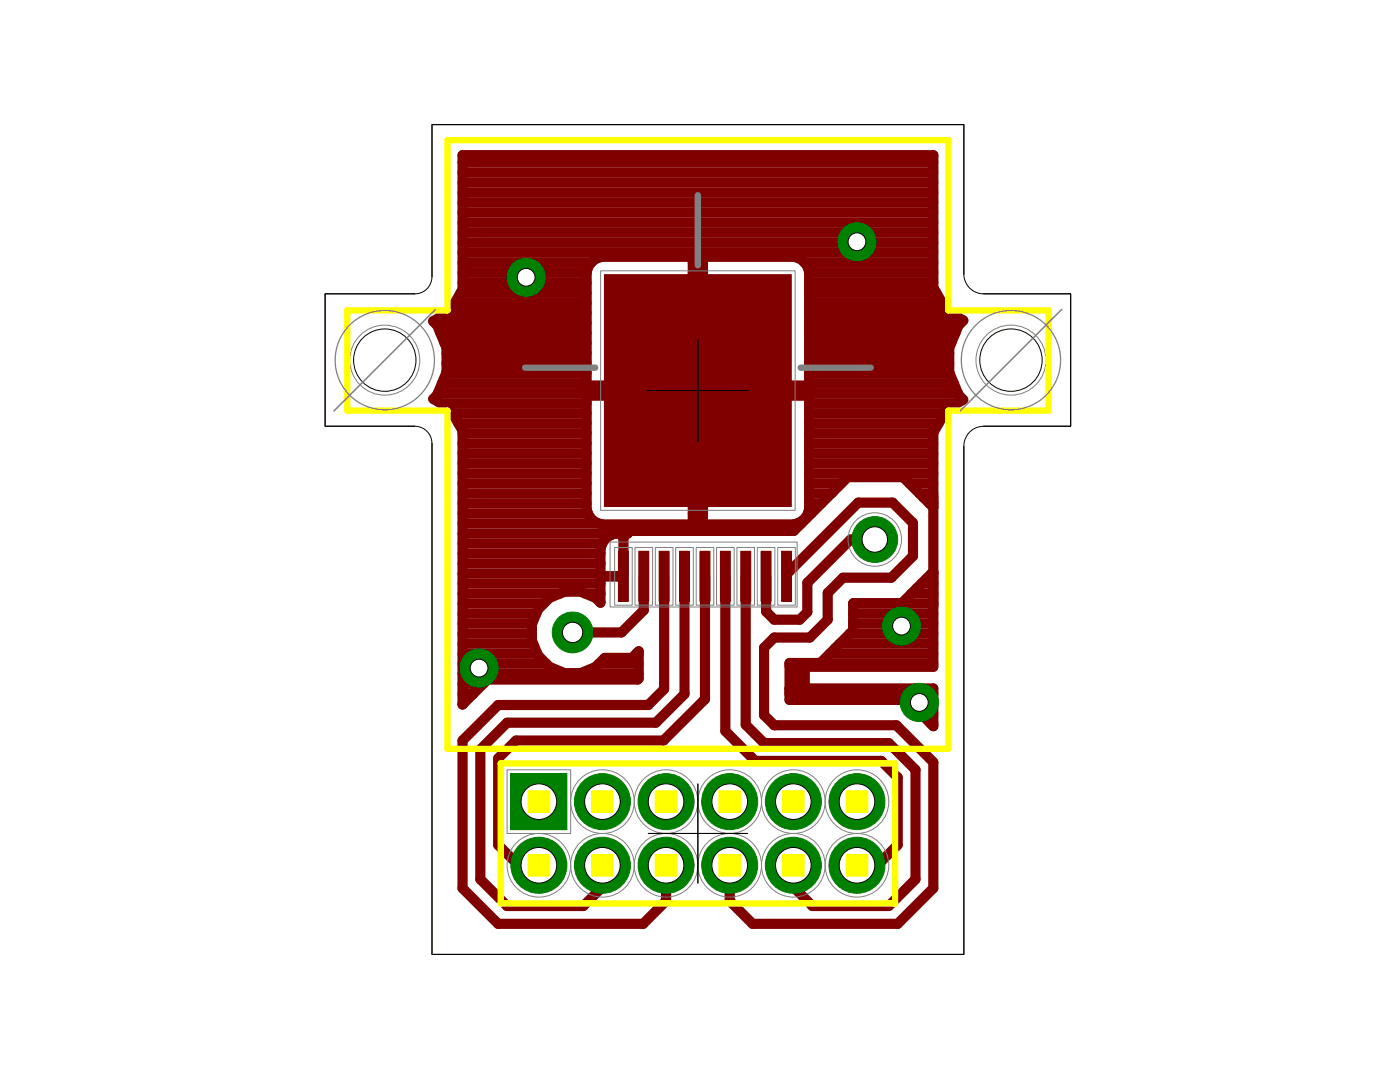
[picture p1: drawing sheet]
<svg xmlns="http://www.w3.org/2000/svg" width="279mm" height="216mm" viewBox="0 0 279 216" stroke-linecap="round" stroke-linejoin="round" font-family="sans-serif">
<path d="M120.6 54.8h37.3v46.3h-37.3z" fill-rule="evenodd" fill="#800000"/>
<path d="M120.6 54.8h37.3v46.3h-37.3z" fill="none" stroke="#800000" stroke-width=".2"/>
<path d="M123.4 110h2v10h-2z" fill-rule="evenodd" fill="#800000"/>
<path d="M123.4 110h2v10h-2z" fill="none" stroke="#800000" stroke-width=".2"/>
<path d="M127.5 110h2v10h-2z" fill-rule="evenodd" fill="#800000"/>
<path d="M127.5 110h2v10h-2z" fill="none" stroke="#800000" stroke-width=".2"/>
<path d="M131.6 110h1.9v10h-1.9z" fill-rule="evenodd" fill="#800000"/>
<path d="M131.6 110h1.9v10h-1.9z" fill="none" stroke="#800000" stroke-width=".2"/>
<path d="M135.6 110h2v10h-2z" fill-rule="evenodd" fill="#800000"/>
<path d="M135.6 110h2v10h-2z" fill="none" stroke="#800000" stroke-width=".2"/>
<path d="M139.7 110h2v10h-2z" fill-rule="evenodd" fill="#800000"/>
<path d="M139.7 110h2v10h-2z" fill="none" stroke="#800000" stroke-width=".2"/>
<path d="M143.8 110h2v10h-2z" fill-rule="evenodd" fill="#800000"/>
<path d="M143.8 110h2v10h-2z" fill="none" stroke="#800000" stroke-width=".2"/>
<path d="M147.8 110h2v10h-2z" fill-rule="evenodd" fill="#800000"/>
<path d="M147.8 110h2v10h-2z" fill="none" stroke="#800000" stroke-width=".2"/>
<path d="M151.9 110h2v10h-2z" fill-rule="evenodd" fill="#800000"/>
<path d="M151.9 110h2v10h-2z" fill="none" stroke="#800000" stroke-width=".2"/>
<path d="M156 110h2v10h-2z" fill-rule="evenodd" fill="#800000"/>
<path d="M124.4 106.8v8.2M156 110h2v10h-2zM186.3 137.4v7.5" fill="none" stroke="#800000" stroke-width=".2"/>
<path d="M124.4 106.8v8.2M186.3 137.4v7.5" fill="none" stroke="#800000" stroke-width="2"/>
<path d="M181 139.7l5.3 5.2z" fill="#800000"/>
<path d="M157.6 133.1h28.7M186.3 137.4h-28.7v2.3h23.4l5.3 5.2" fill="none" stroke="#800000" stroke-width="2"/>
<path d="M157.6 133.1h28.7M186.3 137.4h-28.7v2.3h23.4" fill="none" stroke="#800000" stroke-width=".2"/>
<path d="M157.6 132.3v.8z" fill="#800000"/>
<path d="M163.7 132.3h-6.1v.8" fill="none" stroke="#800000" stroke-width="2"/>
<path d="M157.6 132.3h6.1" fill="none" stroke="#800000" stroke-width=".2"/>
<path d="M163.7 132.3l3-3z" fill="#800000"/>
<path d="M166.7 129.3l-3 3" fill="none" stroke="#800000" stroke-width="2"/>
<path d="M166.7 129.3l3.6-3.5z" fill="#800000"/>
<path d="M170.3 120.4v5.4l-3.6 3.5" fill="none" stroke="#800000" stroke-width="2"/>
<path d="M170.3 120.4v5.4" fill="none" stroke="#800000" stroke-width=".2"/>
<path d="M180 120.4h-9.7" fill="none" stroke="#800000" stroke-width="2"/>
<path d="M170.3 120.4h9.7" fill="none" stroke="#800000" stroke-width=".2"/>
<path d="M180 120.4l3-3z" fill="#800000"/>
<path d="M183 117.4l-3 3" fill="none" stroke="#800000" stroke-width="2"/>
<path d="M183 117.4l3.3-3.3z" fill="#800000"/>
<path d="M183 117.4l3.3-3.3v19" fill="none" stroke="#800000" stroke-width="2"/>
<path d="M186.3 114.1v19" fill="none" stroke="#800000" stroke-width=".2"/>
<path d="M189 81.7h.1" fill="none" stroke="#800000" stroke-width="2"/>
<path d="M189 81.7l-2.7 4.6z" fill="#800000"/>
<path d="M189 81.7l-2.7 4.6v14.9" fill="none" stroke="#800000" stroke-width="2"/>
<path d="M186.3 86.3v14.9" fill="none" stroke="#800000" stroke-width=".2"/>
<path d="M184.3 99.3l2 1.9z" fill="#800000"/>
<path d="M184.3 99.3l2 1.9" fill="none" stroke="#800000" stroke-width="2"/>
<path d="M180.2 95.2l4.1 4.1z" fill="#800000"/>
<path d="M169.2 95.2h11l4.1 4.1" fill="none" stroke="#800000" stroke-width="2"/>
<path d="M169.2 95.2h11" fill="none" stroke="#800000" stroke-width=".2"/>
<path d="M169.2 95.2l-3 3z" fill="#800000"/>
<path d="M169.2 95.2l-3 3" fill="none" stroke="#800000" stroke-width="2"/>
<path d="M158.4 105.9l7.8-7.7z" fill="#800000"/>
<path d="M166.2 98.2l-7.8 7.7h-32.6" fill="none" stroke="#800000" stroke-width="2"/>
<path d="M125.8 105.9h32.6" fill="none" stroke="#800000" stroke-width=".2"/>
<path d="M125.3 106.4l.5-.5z" fill="#800000"/>
<path d="M125.8 105.9l-.5 .5" fill="none" stroke="#800000" stroke-width="2"/>
<path d="M124.4 106.4h.9z" fill="#800000"/>
<path d="M124.4 106.4h.9" fill="none" stroke="#800000" stroke-width="2"/>
<path d="M124.4 106.4v.9z" fill="#800000"/>
<path d="M124.4 106.4v.9" fill="none" stroke="#800000" stroke-width="2"/>
<path d="M124.4 107.3v.1" fill="none" stroke="#800000" stroke-width="2"/>
<path d="M124.4 106.4v.9z" fill="#800000"/>
<path d="M124.4 106.4v.9" fill="none" stroke="#800000" stroke-width="2"/>
<path d="M122.9 106.4h1.5z" fill="#800000"/>
<path d="M122.9 106.4h1.5" fill="none" stroke="#800000" stroke-width="2"/>
<path d="M122 106.7l.9-.3z" fill="#800000"/>
<path d="M122.9 106.4l-.9 .3" fill="none" stroke="#800000" stroke-width="2"/>
<path d="M121.2 107.2l.8-.5z" fill="#800000"/>
<path d="M122 106.7l-.8 .5" fill="none" stroke="#800000" stroke-width="2"/>
<path d="M121.2 107.2l-.6 .6z" fill="#800000"/>
<path d="M121.2 107.2l-.6 .6" fill="none" stroke="#800000" stroke-width="2"/>
<path d="M120.6 107.8l-.5 .8z" fill="#800000"/>
<path d="M120.6 107.8l-.5 .8" fill="none" stroke="#800000" stroke-width="2"/>
<path d="M120.1 108.6l-.3 .9z" fill="#800000"/>
<path d="M120.1 108.6l-.3 .9v5.5h3.6" fill="none" stroke="#800000" stroke-width="2"/>
<path d="M119.8 109.5v5.5h3.6" fill="none" stroke="#800000" stroke-width=".2"/>
<path d="M123.4 115h.1M123.4 115h-3.6v5.3" fill="none" stroke="#800000" stroke-width="2"/>
<path d="M123.4 115h-3.6v5.3" fill="none" stroke="#800000" stroke-width=".2"/>
<path d="M118.9 119.3l.9 1z" fill="#800000"/>
<path d="M118.9 119.3l.9 1" fill="none" stroke="#800000" stroke-width="2"/>
<path d="M115.9 118.1l3 1.2z" fill="#800000"/>
<path d="M112.7 118.1h3.2l3 1.2" fill="none" stroke="#800000" stroke-width="2"/>
<path d="M112.7 118.1h3.2" fill="none" stroke="#800000" stroke-width=".2"/>
<path d="M109.7 119.3l3-1.2z" fill="#800000"/>
<path d="M112.7 118.1l-3 1.2" fill="none" stroke="#800000" stroke-width="2"/>
<path d="M107.4 121.6l2.3-2.3z" fill="#800000"/>
<path d="M109.7 119.3l-2.3 2.3" fill="none" stroke="#800000" stroke-width="2"/>
<path d="M107.4 121.6l-1.2 3z" fill="#800000"/>
<path d="M107.4 121.6l-1.2 3v3.2" fill="none" stroke="#800000" stroke-width="2"/>
<path d="M106.2 124.6v3.2" fill="none" stroke="#800000" stroke-width=".2"/>
<path d="M106.2 127.8l1.2 3z" fill="#800000"/>
<path d="M106.2 127.8l1.2 3" fill="none" stroke="#800000" stroke-width="2"/>
<path d="M107.4 130.8l2.3 2.3z" fill="#800000"/>
<path d="M107.4 130.8l2.3 2.3" fill="none" stroke="#800000" stroke-width="2"/>
<path d="M109.7 133.1l3 1.2z" fill="#800000"/>
<path d="M109.7 133.1l3 1.2h3.2" fill="none" stroke="#800000" stroke-width="2"/>
<path d="M112.7 134.3h3.2" fill="none" stroke="#800000" stroke-width=".2"/>
<path d="M115.9 134.3l3-1.2z" fill="#800000"/>
<path d="M118.9 133.1l-3 1.2" fill="none" stroke="#800000" stroke-width="2"/>
<path d="M118.9 133.1l1.8-1.8z" fill="#800000"/>
<path d="M126.2 131.3h-5.5l-1.8 1.8" fill="none" stroke="#800000" stroke-width="2"/>
<path d="M120.7 131.3h5.5" fill="none" stroke="#800000" stroke-width=".2"/>
<path d="M127.5 129.9l-1.3 1.4z" fill="#800000"/>
<path d="M126.2 131.3l1.3-1.4v5.5" fill="none" stroke="#800000" stroke-width="2"/>
<path d="M127.5 129.9v5.5" fill="none" stroke="#800000" stroke-width=".2"/>
<path d="M127.5 135.4l-.2 .2z" fill="#800000"/>
<path d="M127.5 135.4l-.2 .2h-30" fill="none" stroke="#800000" stroke-width="2"/>
<path d="M97.3 135.6h30" fill="none" stroke="#800000" stroke-width=".2"/>
<path d="M97.3 135.6l-3 3z" fill="#800000"/>
<path d="M97.3 135.6l-3 3" fill="none" stroke="#800000" stroke-width="2"/>
<path d="M94.3 138.6l-2 2z" fill="#800000"/>
<path d="M92.3 85.9v54.7l2-2" fill="none" stroke="#800000" stroke-width="2"/>
<path d="M92.3 85.9v54.7" fill="none" stroke="#800000" stroke-width=".2"/>
<path d="M89.7 81.5l2.6 4.4z" fill="#800000"/>
<path d="M89.7 81.5l2.6 4.4" fill="none" stroke="#800000" stroke-width="2"/>
<path d="M89.7 81.5h.1" fill="none" stroke="#800000" stroke-width="2"/>
<path d="M89.7 81.5h.1" fill="none" stroke="#800000" stroke-width="2"/>
<path d="M86.5 79.6l3.2 1.9z" fill="#800000"/>
<path d="M86.5 79.6l3.2 1.9" fill="none" stroke="#800000" stroke-width="2"/>
<path d="M87.2 78.8l-.7 .8z" fill="#800000"/>
<path d="M87.2 78.8l-.7 .8" fill="none" stroke="#800000" stroke-width="2"/>
<path d="M89.1 74.3l-1.9 4.5z" fill="#800000"/>
<path d="M89.1 69.4v4.9l-1.9 4.5" fill="none" stroke="#800000" stroke-width="2"/>
<path d="M89.1 69.4v4.9" fill="none" stroke="#800000" stroke-width=".2"/>
<path d="M87.2 64.9l1.9 4.5z" fill="#800000"/>
<path d="M87.2 64.9l1.9 4.5" fill="none" stroke="#800000" stroke-width="2"/>
<path d="M86.4 64.1l.8 .8z" fill="#800000"/>
<path d="M86.4 64.1l.8 .8" fill="none" stroke="#800000" stroke-width="2"/>
<path d="M86.4 64.1l3.3-1.9z" fill="#800000"/>
<path d="M89.7 62.2l-3.3 1.9" fill="none" stroke="#800000" stroke-width="2"/>
<path d="M89.7 62.2h.1" fill="none" stroke="#800000" stroke-width="2"/>
<path d="M89.7 62.2h.1" fill="none" stroke="#800000" stroke-width="2"/>
<path d="M92.3 57.8l-2.6 4.4z" fill="#800000"/>
<path d="M186.3 57.4v-26.4h-94v26.8l-2.6 4.4" fill="none" stroke="#800000" stroke-width="2"/>
<path d="M186.3 57.4v-26.4h-94v26.8" fill="none" stroke="#800000" stroke-width=".2"/>
<path d="M186.3 57.4l2.7 4.6z" fill="#800000"/>
<path d="M186.3 57.4l2.7 4.6" fill="none" stroke="#800000" stroke-width="2"/>
<path d="M189 62v.1" fill="none" stroke="#800000" stroke-width="2"/>
<path d="M189 62h.1" fill="none" stroke="#800000" stroke-width="2"/>
<path d="M189 62l3.3 1.9z" fill="#800000"/>
<path d="M189 62l3.3 1.9" fill="none" stroke="#800000" stroke-width="2"/>
<path d="M192.3 63.9l-1 1z" fill="#800000"/>
<path d="M192.3 63.9l-1 1" fill="none" stroke="#800000" stroke-width="2"/>
<path d="M191.3 64.9l-1.9 4.5z" fill="#800000"/>
<path d="M191.3 64.9l-1.9 4.5v4.9" fill="none" stroke="#800000" stroke-width="2"/>
<path d="M189.4 69.4v4.9" fill="none" stroke="#800000" stroke-width=".2"/>
<path d="M189.4 74.3l1.9 4.5z" fill="#800000"/>
<path d="M189.4 74.3l1.9 4.5" fill="none" stroke="#800000" stroke-width="2"/>
<path d="M191.3 78.8l.9 1z" fill="#800000"/>
<path d="M191.3 78.8l.9 1" fill="none" stroke="#800000" stroke-width="2"/>
<path d="M189 81.7l3.2-1.9z" fill="#800000"/>
<path d="M117.1 76.9h21.2v2.1h-21.2v22.6M192.2 79.8l-3.2 1.9" fill="none" stroke="#800000" stroke-width="2"/>
<path d="M117.1 76.9h21.2v2.1h-21.2v22.6" fill="none" stroke="#800000" stroke-width=".2"/>
<path d="M117.1 101.6l.2 .8z" fill="#800000"/>
<path d="M117.1 101.6l.2 .8" fill="none" stroke="#800000" stroke-width="2"/>
<path d="M117.3 102.4l.5 .9z" fill="#800000"/>
<path d="M117.3 102.4l.5 .9" fill="none" stroke="#800000" stroke-width="2"/>
<path d="M117.8 103.3l.6 .6z" fill="#800000"/>
<path d="M117.8 103.3l.6 .6" fill="none" stroke="#800000" stroke-width="2"/>
<path d="M118.4 103.9l.9 .5z" fill="#800000"/>
<path d="M118.4 103.9l.9 .5" fill="none" stroke="#800000" stroke-width="2"/>
<path d="M119.3 104.4l.9 .2z" fill="#800000"/>
<path d="M119.3 104.4l.9 .2h18.1v-25.6h2v25.6h18.1" fill="none" stroke="#800000" stroke-width="2"/>
<path d="M120.2 104.6h18.1v-25.6h2v25.6h18.1" fill="none" stroke="#800000" stroke-width=".2"/>
<path d="M158.4 104.6l.9-.2z" fill="#800000"/>
<path d="M159.3 104.4l-.9 .2" fill="none" stroke="#800000" stroke-width="2"/>
<path d="M159.3 104.4l.8-.5z" fill="#800000"/>
<path d="M160.1 103.9l-.8 .5" fill="none" stroke="#800000" stroke-width="2"/>
<path d="M160.1 103.9l.7-.6z" fill="#800000"/>
<path d="M160.8 103.3l-.7 .6" fill="none" stroke="#800000" stroke-width="2"/>
<path d="M161.2 102.4l-.4 .9z" fill="#800000"/>
<path d="M161.2 102.4l-.4 .9" fill="none" stroke="#800000" stroke-width="2"/>
<path d="M161.5 101.6l-.3 .8z" fill="#800000"/>
<path d="M161.5 54.3v22.6h-21.2v2.1h21.2v22.6l-.3 .8" fill="none" stroke="#800000" stroke-width="2"/>
<path d="M161.5 54.3v22.6h-21.2v2.1h21.2v22.6" fill="none" stroke="#800000" stroke-width=".2"/>
<path d="M161.2 53.4l.3 .9z" fill="#800000"/>
<path d="M161.2 53.4l.3 .9" fill="none" stroke="#800000" stroke-width="2"/>
<path d="M160.8 52.6l.4 .8z" fill="#800000"/>
<path d="M160.8 52.6l.4 .8" fill="none" stroke="#800000" stroke-width="2"/>
<path d="M160.1 51.9l.7 .7z" fill="#800000"/>
<path d="M160.1 51.9l.7 .7" fill="none" stroke="#800000" stroke-width="2"/>
<path d="M159.3 51.5l.8 .4z" fill="#800000"/>
<path d="M159.3 51.5l.8 .4" fill="none" stroke="#800000" stroke-width="2"/>
<path d="M158.4 51.2l.9 .3z" fill="#800000"/>
<path d="M120.2 51.2h18.1v25.7h2v-25.7h18.1l.9 .3" fill="none" stroke="#800000" stroke-width="2"/>
<path d="M120.2 51.2h18.1v25.7h2v-25.7h18.1" fill="none" stroke="#800000" stroke-width=".2"/>
<path d="M119.3 51.5l.9-.3z" fill="#800000"/>
<path d="M120.2 51.2l-.9 .3" fill="none" stroke="#800000" stroke-width="2"/>
<path d="M118.4 51.9l.9-.4z" fill="#800000"/>
<path d="M119.3 51.5l-.9 .4" fill="none" stroke="#800000" stroke-width="2"/>
<path d="M118.4 51.9l-.6 .7z" fill="#800000"/>
<path d="M118.4 51.9l-.6 .7" fill="none" stroke="#800000" stroke-width="2"/>
<path d="M117.8 52.6l-.5 .8z" fill="#800000"/>
<path d="M117.8 52.6l-.5 .8" fill="none" stroke="#800000" stroke-width="2"/>
<path d="M117.3 53.4l-.2 .9z" fill="#800000"/>
<path d="M117.3 53.4l-.2 .9v22.6" fill="none" stroke="#800000" stroke-width="2"/>
<path d="M117.1 54.3v22.6" fill="none" stroke="#800000" stroke-width=".2"/>
<path d="M185.8 144.4h.5z" fill="#800000"/>
<path d="M183.8 142.4h2.5M185.8 144.4h.5" fill="none" stroke="#800000" stroke-width="2"/>
<path d="M183.8 142.4h2.5" fill="none" stroke="#800000" stroke-width=".2"/>
<path d="M92.3 140.4h.2z" fill="#800000"/>
<path d="M92.3 138.5h2.1M92.3 136.4h4.2M92.3 134.5h35.2M92.3 132.4h16.7M92.3 130.5h15M119.5 132.4h8M157.6 138.5h28.7M157.6 132.4h28.7M92.3 140.4h.2M181.8 140.4h4.5" fill="none" stroke="#800000" stroke-width="2"/>
<path d="M92.3 138.5h2.1M92.3 136.4h4.2M92.3 134.5h35.2M92.3 132.4h16.7M92.3 130.5h15M119.5 132.4h8M157.6 138.5h28.7M157.6 132.4h28.7M181.8 140.4h4.5" fill="none" stroke="#800000" stroke-width=".2"/>
<path d="M127 130.5h.5z" fill="#800000"/>
<g fill="none" stroke="#800000" stroke-width="2">
<path d="M92.3 118.4h19.4M92.3 116.4h27.5M92.3 114.4h27.5M116.8 118.4h3M181.9 118.4h4.4M183.9 116.4h2.4M92.3 128.4h14.1M92.3 126.4h13.9M92.3 124.4h13.9M92.3 122.4h14.7M92.3 120.4h16.2M127 130.5h.5"/>
<path d="M165.6 130.5h20.7M167.6 128.4h18.7M169.6 126.4h16.7M170.3 124.4h16M170.3 122.4h16M170.3 120.4h16"/>
</g>
<g fill="none" stroke="#800000" stroke-width=".2">
<path d="M92.3 118.4h19.4M92.3 116.4h27.5M92.3 114.4h27.5M116.8 118.4h3M181.9 118.4h4.4M183.9 116.4h2.4M92.3 128.4h14.1M92.3 126.4h13.9M92.3 124.4h13.9M92.3 122.4h14.7M92.3 120.4h16.2M165.6 130.5h20.7"/>
<path d="M167.6 128.4h18.7M169.6 126.4h16.7M170.3 124.4h16M170.3 122.4h16M170.3 120.4h16"/>
</g>
<path d="M185.9 114.4h.4z" fill="#800000"/>
<path d="M92.3 112.4h27.5M92.3 110.4h27.5M92.3 108.4h27.9M92.3 106.4h33M92.3 104.4h27.1M138.3 104.4h2M185.9 114.4h.4" fill="none" stroke="#800000" stroke-width="2"/>
<path d="M92.3 112.4h27.5M92.3 110.4h27.5M92.3 108.4h27.9M92.3 106.4h33M92.3 104.4h27.1M138.3 104.4h2" fill="none" stroke="#800000" stroke-width=".2"/>
<path d="M159.1 104.4h.8z" fill="#800000"/>
<path d="M92.3 102.4h25M138.3 102.4h2M159.1 104.4h.8" fill="none" stroke="#800000" stroke-width="2"/>
<path d="M92.3 102.4h25M138.3 102.4h2" fill="none" stroke="#800000" stroke-width=".2"/>
<path d="M161.2 102.4h.7z" fill="#800000"/>
<path d="M92.3 100.4h24.8M138.3 100.4h2M161.2 102.4h.7M161.5 100.4h2.4" fill="none" stroke="#800000" stroke-width="2"/>
<path d="M92.3 100.4h24.8M138.3 100.4h2M161.5 100.4h2.4" fill="none" stroke="#800000" stroke-width=".2"/>
<path d="M185.5 100.4h.8z" fill="#800000"/>
<g fill="none" stroke="#800000" stroke-width="2">
<path d="M92.3 38.5h94M92.3 36.4h94M92.3 34.5h94M92.3 32.4h94M91.9 58.4h25.2M92.3 56.5h24.8M92.3 54.4h24.8M92.3 52.5h25.7M92.3 50.4h94M92.3 48.5h94M92.3 46.4h94M92.3 44.5h94"/>
<path d="M92.3 42.4h94M92.3 40.4h94M138.3 58.4h2M138.3 56.5h2M138.3 54.4h2M138.3 52.5h2M160.6 52.5h25.7M161.5 58.4h25.4M161.5 56.5h24.8M161.5 54.4h24.8M86.8 64.5h30.3M87.4 78.4h50.9"/>
<path d="M87.9 66.4h29.2M88.2 76.5h28.9M88.7 68.5h28.4M89 74.4h28.1M89.1 72.5h28M89.1 70.4h28M89.3 62.4h27.8M90.8 60.5h26.3M138.3 76.5h2M138.3 74.4h2M138.3 72.5h2M138.3 70.4h2"/>
<path d="M138.3 68.5h2M138.3 66.4h2M138.3 64.5h2M138.3 62.4h2M138.3 60.5h2M140.3 78.4h50.9M161.5 76.5h28.8M161.5 74.4h28M161.5 72.5h27.9M161.5 70.4h27.9M161.5 68.5h28.3M161.5 66.4h29.2"/>
<path d="M161.5 64.5h30.2M161.5 62.4h28.2M161.5 60.5h26.5M87.9 80.5h29.2M90.3 82.4h26.8M91.5 84.5h25.6M92.3 98.4h24.8M92.3 96.4h24.8M92.3 94.4h24.8M92.3 92.4h24.8M92.3 90.4h24.8M92.3 88.5h24.8"/>
<path d="M92.3 86.4h24.8M138.3 98.4h2M138.3 96.4h2M138.3 94.4h2M138.3 92.4h2M138.3 90.4h2M138.3 88.5h2M138.3 86.4h2M138.3 84.5h2M138.3 82.4h2M138.3 80.5h2M161.5 98.4h4.4"/>
<path d="M161.5 96.4h6.4M161.5 94.4h24.8M161.5 92.4h24.8M161.5 90.4h24.8M161.5 88.5h24.8M161.5 86.4h24.8M161.5 84.5h25.8M161.5 82.4h27M161.5 80.5h29.6M181.5 96.4h4.8M183.5 98.4h2.8M186.3 99v22.1"/>
<path d="M128.5 115v6.8M185.5 100.4h.8"/>
</g>
<g fill="none" stroke="#800000" stroke-width=".2">
<path d="M92.3 38.5h94M92.3 36.4h94M92.3 34.5h94M92.3 32.4h94M91.9 58.4h25.2M92.3 56.5h24.8M92.3 54.4h24.8M92.3 52.5h25.7M92.3 50.4h94M92.3 48.5h94M92.3 46.4h94M92.3 44.5h94"/>
<path d="M92.3 42.4h94M92.3 40.4h94M138.3 58.4h2M138.3 56.5h2M138.3 54.4h2M138.3 52.5h2M160.6 52.5h25.7M161.5 58.4h25.4M161.5 56.5h24.8M161.5 54.4h24.8M86.8 64.5h30.3M87.4 78.4h50.9"/>
<path d="M87.9 66.4h29.2M88.2 76.5h28.9M88.7 68.5h28.4M89 74.4h28.1M89.1 72.5h28M89.1 70.4h28M89.3 62.4h27.8M90.8 60.5h26.3M138.3 76.5h2M138.3 74.4h2M138.3 72.5h2M138.3 70.4h2"/>
<path d="M138.3 68.5h2M138.3 66.4h2M138.3 64.5h2M138.3 62.4h2M138.3 60.5h2M140.3 78.4h50.9M161.5 76.5h28.8M161.5 74.4h28M161.5 72.5h27.9M161.5 70.4h27.9M161.5 68.5h28.3M161.5 66.4h29.2"/>
<path d="M161.5 64.5h30.2M161.5 62.4h28.2M161.5 60.5h26.5M87.9 80.5h29.2M90.3 82.4h26.8M91.5 84.5h25.6M92.3 98.4h24.8M92.3 96.4h24.8M92.3 94.4h24.8M92.3 92.4h24.8M92.3 90.4h24.8M92.3 88.5h24.8"/>
<path d="M92.3 86.4h24.8M138.3 98.4h2M138.3 96.4h2M138.3 94.4h2M138.3 92.4h2M138.3 90.4h2M138.3 88.5h2M138.3 86.4h2M138.3 84.5h2M138.3 82.4h2M138.3 80.5h2M161.5 98.4h4.4"/>
<path d="M161.5 96.4h6.4M161.5 94.4h24.8M161.5 92.4h24.8M161.5 90.4h24.8M161.5 88.5h24.8M161.5 86.4h24.8M161.5 84.5h25.8M161.5 82.4h27M161.5 80.5h29.6M181.5 96.4h4.8M183.5 98.4h2.8M186.3 99v22.1"/>
<path d="M128.5 115v6.8M159.1 133.8v4.3"/>
</g>
<path d="M159.1 133.8v4.3" fill="none" stroke="#800000" stroke-width="5.1"/>
<path d="M128.5 121.8l-4.5 4.4z" fill="#800000"/>
<path d="M128.5 121.8l-4.5 4.4h-9.7M132.9 172.7v7.1" fill="none" stroke="#800000" stroke-width="2"/>
<path d="M114.3 126.2h9.7M132.9 172.7v7.1" fill="none" stroke="#800000" stroke-width=".2"/>
<path d="M132.9 179.8l-4.5 4.5z" fill="#800000"/>
<path d="M132.9 179.8l-4.5 4.5h-29" fill="none" stroke="#800000" stroke-width="2"/>
<path d="M99.4 184.3h29" fill="none" stroke="#800000" stroke-width=".2"/>
<path d="M92.3 177.2l7.1 7.1z" fill="#800000"/>
<path d="M132.5 115v22.5M92.3 147.8v29.4l7.1 7.1" fill="none" stroke="#800000" stroke-width="2"/>
<path d="M132.5 115v22.5M92.3 147.8v29.4" fill="none" stroke="#800000" stroke-width=".2"/>
<path d="M92.3 147.8l7.1-7.1z" fill="#800000"/>
<path d="M129.4 140.7h-30l-7.1 7.1" fill="none" stroke="#800000" stroke-width="2"/>
<path d="M99.4 140.7h30" fill="none" stroke="#800000" stroke-width=".2"/>
<path d="M129.4 140.7l3.1-3.2z" fill="#800000"/>
<path d="M132.5 137.5l-3.1 3.2M120.2 172.7v4.3" fill="none" stroke="#800000" stroke-width="2"/>
<path d="M120.2 172.7v4.3" fill="none" stroke="#800000" stroke-width=".2"/>
<path d="M120.2 177l-3.8 3.8z" fill="#800000"/>
<path d="M120.2 177l-3.8 3.8h-15.2" fill="none" stroke="#800000" stroke-width="2"/>
<path d="M101.2 180.8h15.2" fill="none" stroke="#800000" stroke-width=".2"/>
<path d="M95.9 175.5l5.3 5.3z" fill="#800000"/>
<path d="M136.6 115v23.5M95.9 175.5l5.3 5.3" fill="none" stroke="#800000" stroke-width="2"/>
<path d="M136.6 115v23.5" fill="none" stroke="#800000" stroke-width=".2"/>
<path d="M136.6 138.5l-5.7 5.7z" fill="#800000"/>
<path d="M136.6 138.5l-5.7 5.7M95.9 149.5v26" fill="none" stroke="#800000" stroke-width="2"/>
<path d="M95.9 149.5v26" fill="none" stroke="#800000" stroke-width=".2"/>
<path d="M95.9 149.5l5.3-5.3z" fill="#800000"/>
<path d="M140.7 115v24.5M130.9 144.2h-29.7l-5.3 5.3M103.5 172.7h4" fill="none" stroke="#800000" stroke-width="2"/>
<path d="M140.7 115v24.5M101.2 144.2h29.7M103.5 172.7h4" fill="none" stroke="#800000" stroke-width=".2"/>
<path d="M99.4 151.3l3.6-3.5z" fill="#800000"/>
<path d="M132.4 147.8h-29.4l-3.6 3.5" fill="none" stroke="#800000" stroke-width="2"/>
<path d="M103 147.8h29.4" fill="none" stroke="#800000" stroke-width=".2"/>
<path d="M132.4 147.8l8.3-8.3z" fill="#800000"/>
<path d="M140.7 139.5l-8.3 8.3" fill="none" stroke="#800000" stroke-width="2"/>
<path d="M99.4 168.6l4.1 4.1z" fill="#800000"/>
<path d="M144.8 115v30.9M99.4 151.3v17.3l4.1 4.1M150.7 151.8h25.2M171 172.7h4.1" fill="none" stroke="#800000" stroke-width="2"/>
<path d="M144.8 115v30.9M99.4 151.3v17.3M150.7 151.8h25.2M171 172.7h4.1" fill="none" stroke="#800000" stroke-width=".2"/>
<path d="M175.9 151.8l3.3 3.3z" fill="#800000"/>
<path d="M175.9 151.8l3.3 3.3" fill="none" stroke="#800000" stroke-width="2"/>
<path d="M144.8 145.9l5.9 5.9z" fill="#800000"/>
<path d="M144.8 145.9l5.9 5.9" fill="none" stroke="#800000" stroke-width="2"/>
<path d="M179.2 168.6l-4.1 4.1z" fill="#800000"/>
<path d="M152.5 148.3h24.9M179.2 155.1v13.5l-4.1 4.1M162.1 180.8h15.3" fill="none" stroke="#800000" stroke-width="2"/>
<path d="M152.5 148.3h24.9M179.2 155.1v13.5M162.1 180.8h15.3" fill="none" stroke="#800000" stroke-width=".2"/>
<path d="M158.3 177l3.8 3.8z" fill="#800000"/>
<path d="M148.8 115v29.6M158.3 172.7v4.3l3.8 3.8" fill="none" stroke="#800000" stroke-width="2"/>
<path d="M148.8 115v29.6M158.3 172.7v4.3" fill="none" stroke="#800000" stroke-width=".2"/>
<path d="M148.8 144.6l3.7 3.7z" fill="#800000"/>
<path d="M148.8 144.6l3.7 3.7" fill="none" stroke="#800000" stroke-width="2"/>
<path d="M177.4 148.3l5.3 5.3z" fill="#800000"/>
<path d="M177.4 148.3l5.3 5.3" fill="none" stroke="#800000" stroke-width="2"/>
<path d="M182.7 175.5l-5.3 5.3z" fill="#800000"/>
<path d="M182.7 153.6v21.9l-5.3 5.3M150.2 184.3h29" fill="none" stroke="#800000" stroke-width="2"/>
<path d="M182.7 153.6v21.9M150.2 184.3h29" fill="none" stroke="#800000" stroke-width=".2"/>
<path d="M145.6 179.8l4.6 4.5z" fill="#800000"/>
<path d="M145.6 172.7v7.1l4.6 4.5" fill="none" stroke="#800000" stroke-width="2"/>
<path d="M145.6 172.7v7.1" fill="none" stroke="#800000" stroke-width=".2"/>
<path d="M158.2 113.3l13.1-13z" fill="#800000"/>
<path d="M171.3 100.3l-13.1 13" fill="none" stroke="#800000" stroke-width="2"/>
<path d="M158.2 113.3l-1.2 1.3z" fill="#800000"/>
<path d="M158.2 113.3l-1.2 1.3" fill="none" stroke="#800000" stroke-width="2"/>
<path d="M157 114.6v.4z" fill="#800000"/>
<path d="M157 114.6v.4" fill="none" stroke="#800000" stroke-width="2"/>
<path d="M157 113.3h1.2z" fill="#800000"/>
<path d="M157 113.3h1.2M171.3 100.3h6.8" fill="none" stroke="#800000" stroke-width="2"/>
<path d="M171.3 100.3h6.8" fill="none" stroke="#800000" stroke-width=".2"/>
<path d="M178.1 100.3l4.1 4.1z" fill="#800000"/>
<path d="M178.1 100.3l4.1 4.1v6.6" fill="none" stroke="#800000" stroke-width="2"/>
<path d="M182.2 104.4v6.6" fill="none" stroke="#800000" stroke-width=".2"/>
<path d="M182.2 111l-4.3 4.3z" fill="#800000"/>
<path d="M182.2 111l-4.3 4.3h-9.7" fill="none" stroke="#800000" stroke-width="2"/>
<path d="M168.2 115.3h9.7" fill="none" stroke="#800000" stroke-width=".2"/>
<path d="M168.2 115.3l-3 3z" fill="#800000"/>
<path d="M168.2 115.3l-3 3v5.4" fill="none" stroke="#800000" stroke-width="2"/>
<path d="M165.2 118.3v5.4" fill="none" stroke="#800000" stroke-width=".2"/>
<path d="M165.2 123.7l-3.6 3.5z" fill="#800000"/>
<path d="M165.2 123.7l-3.6 3.5" fill="none" stroke="#800000" stroke-width="2"/>
<path d="M154.5 127.2l-2 2z" fill="#800000"/>
<path d="M161.6 127.2h-7.1l-2 2" fill="none" stroke="#800000" stroke-width="2"/>
<path d="M154.5 127.2h7.1" fill="none" stroke="#800000" stroke-width=".2"/>
<path d="M152.5 142.7l2 2z" fill="#800000"/>
<path d="M152.5 129.2v13.5l2 2h24.4" fill="none" stroke="#800000" stroke-width="2"/>
<path d="M152.5 129.2v13.5M154.5 144.7h24.4" fill="none" stroke="#800000" stroke-width=".2"/>
<path d="M178.9 144.7l7.4 7.4z" fill="#800000"/>
<path d="M178.9 144.7l7.4 7.4" fill="none" stroke="#800000" stroke-width="2"/>
<path d="M186.3 177.2l-7.1 7.1z" fill="#800000"/>
<path d="M152.9 115v7M186.3 152.1v25.1l-7.1 7.1" fill="none" stroke="#800000" stroke-width="2"/>
<path d="M152.9 115v7M186.3 152.1v25.1" fill="none" stroke="#800000" stroke-width=".2"/>
<path d="M152.9 122l1.6 1.7z" fill="#800000"/>
<path d="M152.9 122l1.6 1.7h5.1" fill="none" stroke="#800000" stroke-width="2"/>
<path d="M154.5 123.7h5.1" fill="none" stroke="#800000" stroke-width=".2"/>
<path d="M159.6 123.7l1.5-1.6z" fill="#800000"/>
<path d="M161.1 116.3v5.8l-1.5 1.6" fill="none" stroke="#800000" stroke-width="2"/>
<path d="M161.1 116.3v5.8" fill="none" stroke="#800000" stroke-width=".2"/>
<path d="M161.1 116.3l8.7-8.6z" fill="#800000"/>
<path d="M174.6 107.7h-4.8l-8.7 8.6" fill="none" stroke="#800000" stroke-width="2"/>
<path d="M169.8 107.7h4.8" fill="none" stroke="#800000" stroke-width=".2"/>
<circle cx="107.5" cy="172.7" r="5.6" fill="#008000"/>
<circle cx="107.5" cy="172.7" r="5.6" fill="none" stroke="#008000" stroke-width=".2"/>
<circle cx="107.5" cy="172.7" r="3.6" fill="#fff"/>
<circle cx="107.5" cy="172.7" r="3.6" fill="none" stroke="#000" stroke-width=".2"/>
<path d="M102 154.4h11.1v11.1h-11.1z" fill-rule="evenodd" fill="#008000"/>
<path d="M102 154.4h11.1v11.1h-11.1z" fill="none" stroke="#008000" stroke-width=".2"/>
<circle cx="107.5" cy="160" r="3.6" fill="#fff"/>
<circle cx="107.5" cy="160" r="3.6" fill="none" stroke="#000" stroke-width=".2"/>
<circle cx="120.2" cy="172.7" r="5.6" fill="#008000"/>
<circle cx="120.2" cy="172.7" r="5.6" fill="none" stroke="#008000" stroke-width=".2"/>
<circle cx="120.2" cy="172.7" r="3.6" fill="#fff"/>
<circle cx="120.2" cy="172.7" r="3.6" fill="none" stroke="#000" stroke-width=".2"/>
<circle cx="120.2" cy="160" r="5.6" fill="#008000"/>
<circle cx="120.2" cy="160" r="5.6" fill="none" stroke="#008000" stroke-width=".2"/>
<circle cx="120.2" cy="160" r="3.6" fill="#fff"/>
<circle cx="120.2" cy="160" r="3.6" fill="none" stroke="#000" stroke-width=".2"/>
<circle cx="132.9" cy="172.7" r="5.6" fill="#008000"/>
<circle cx="132.9" cy="172.7" r="5.6" fill="none" stroke="#008000" stroke-width=".2"/>
<circle cx="132.9" cy="172.7" r="3.6" fill="#fff"/>
<circle cx="132.9" cy="172.7" r="3.6" fill="none" stroke="#000" stroke-width=".2"/>
<circle cx="132.9" cy="160" r="5.6" fill="#008000"/>
<circle cx="132.9" cy="160" r="5.6" fill="none" stroke="#008000" stroke-width=".2"/>
<circle cx="132.9" cy="160" r="3.6" fill="#fff"/>
<circle cx="132.9" cy="160" r="3.6" fill="none" stroke="#000" stroke-width=".2"/>
<circle cx="145.6" cy="172.7" r="5.6" fill="#008000"/>
<circle cx="145.6" cy="172.7" r="5.6" fill="none" stroke="#008000" stroke-width=".2"/>
<circle cx="145.6" cy="172.7" r="3.6" fill="#fff"/>
<circle cx="145.6" cy="172.7" r="3.6" fill="none" stroke="#000" stroke-width=".2"/>
<circle cx="145.6" cy="160" r="5.6" fill="#008000"/>
<circle cx="145.6" cy="160" r="5.6" fill="none" stroke="#008000" stroke-width=".2"/>
<circle cx="145.6" cy="160" r="3.6" fill="#fff"/>
<circle cx="145.6" cy="160" r="3.6" fill="none" stroke="#000" stroke-width=".2"/>
<circle cx="158.3" cy="172.7" r="5.6" fill="#008000"/>
<circle cx="158.3" cy="172.7" r="5.6" fill="none" stroke="#008000" stroke-width=".2"/>
<circle cx="158.3" cy="172.7" r="3.6" fill="#fff"/>
<circle cx="158.3" cy="172.7" r="3.6" fill="none" stroke="#000" stroke-width=".2"/>
<circle cx="158.3" cy="160" r="5.6" fill="#008000"/>
<circle cx="158.3" cy="160" r="5.6" fill="none" stroke="#008000" stroke-width=".2"/>
<circle cx="158.3" cy="160" r="3.6" fill="#fff"/>
<circle cx="158.3" cy="160" r="3.6" fill="none" stroke="#000" stroke-width=".2"/>
<circle cx="171" cy="172.7" r="5.6" fill="#008000"/>
<circle cx="171" cy="172.7" r="5.6" fill="none" stroke="#008000" stroke-width=".2"/>
<circle cx="171" cy="172.7" r="3.6" fill="#fff"/>
<circle cx="171" cy="172.7" r="3.6" fill="none" stroke="#000" stroke-width=".2"/>
<circle cx="171" cy="160" r="5.6" fill="#008000"/>
<circle cx="171" cy="160" r="5.6" fill="none" stroke="#008000" stroke-width=".2"/>
<circle cx="171" cy="160" r="3.6" fill="#fff"/>
<circle cx="171" cy="160" r="3.6" fill="none" stroke="#000" stroke-width=".2"/>
<circle cx="95.6" cy="133.3" r="3.8" fill="#008000"/>
<circle cx="95.6" cy="133.3" r="3.8" fill="none" stroke="#008000" stroke-width=".2"/>
<circle cx="95.6" cy="133.3" r="1.78" fill="#fff"/>
<circle cx="95.6" cy="133.3" r="1.78" fill="none" stroke="#000" stroke-width=".2"/>
<circle cx="171" cy="48.2" r="3.8" fill="#008000"/>
<circle cx="171" cy="48.2" r="3.8" fill="none" stroke="#008000" stroke-width=".2"/>
<circle cx="171" cy="48.2" r="1.78" fill="#fff"/>
<circle cx="171" cy="48.2" r="1.78" fill="none" stroke="#000" stroke-width=".2"/>
<circle cx="105" cy="55.3" r="3.8" fill="#008000"/>
<circle cx="105" cy="55.3" r="3.8" fill="none" stroke="#008000" stroke-width=".2"/>
<circle cx="105" cy="55.3" r="1.78" fill="#fff"/>
<circle cx="105" cy="55.3" r="1.78" fill="none" stroke="#000" stroke-width=".2"/>
<circle cx="179.9" cy="124.9" r="3.8" fill="#008000"/>
<circle cx="179.9" cy="124.9" r="3.8" fill="none" stroke="#008000" stroke-width=".2"/>
<circle cx="179.9" cy="124.9" r="1.78" fill="#fff"/>
<circle cx="179.9" cy="124.9" r="1.78" fill="none" stroke="#000" stroke-width=".2"/>
<circle cx="183.5" cy="140.2" r="3.8" fill="#008000"/>
<circle cx="183.5" cy="140.2" r="3.8" fill="none" stroke="#008000" stroke-width=".2"/>
<circle cx="183.5" cy="140.2" r="1.78" fill="#fff"/>
<circle cx="183.5" cy="140.2" r="1.78" fill="none" stroke="#000" stroke-width=".2"/>
<circle cx="114.3" cy="126.2" r="4.1" fill="#008000"/>
<circle cx="114.3" cy="126.2" r="4.1" fill="none" stroke="#008000" stroke-width=".2"/>
<circle cx="114.3" cy="126.2" r="2.03" fill="#fff"/>
<circle cx="114.3" cy="126.2" r="2.03" fill="none" stroke="#000" stroke-width=".2"/>
<circle cx="174.6" cy="107.7" r="4.6" fill="#008000"/>
<circle cx="174.6" cy="107.7" r="4.6" fill="none" stroke="#008000" stroke-width=".2"/>
<circle cx="174.6" cy="107.7" r="2.54" fill="#fff"/>
<circle cx="174.6" cy="107.7" r="2.54" fill="none" stroke="#000" stroke-width=".2"/>
<g fill="none" stroke="#808080" stroke-width=".2">
<path d="M139.3 38.9v14M119.9 54h38.8v47.8h-38.8zM104.8 73.4h14M159.8 73.4h14M121.8 108.2h37.3v12.9h-37.3zM122.7 109.2h3.5v11.6h-3.5zM126.7 109.2h3.5v11.6h-3.5zM130.8 109.2h3.5v11.6h-3.5zM134.9 109.2h3.5v11.6h-3.5zM138.9 109.2h3.6v11.6h-3.6zM143 109.2h3.5v11.6h-3.5zM147.1 109.2h3.5v11.6h-3.5z"/>
<path d="M151.1 109.2h3.5v11.6h-3.5zM155.2 109.2h3.5v11.6h-3.5zM101.2 153.6h12.7v12.7h-12.7z"/>
<circle cx="76.8" cy="71.9" r="7"/>
<circle cx="201.8" cy="71.9" r="7"/>
<circle cx="174.6" cy="107.7" r="5.3"/>
<circle cx="120.2" cy="160" r="6.4"/>
<circle cx="132.9" cy="160" r="6.4"/>
<circle cx="145.6" cy="160" r="6.4"/>
<circle cx="158.3" cy="160" r="6.4"/>
<circle cx="171" cy="160" r="6.4"/>
<circle cx="107.5" cy="172.7" r="6.4"/>
<circle cx="120.2" cy="172.7" r="6.4"/>
<circle cx="132.9" cy="172.7" r="6.4"/>
<circle cx="145.6" cy="172.7" r="6.4"/>
<circle cx="158.3" cy="172.7" r="6.4"/>
<circle cx="171" cy="172.7" r="6.4"/>
</g>
<path d="M139.3 38.9v14M104.8 73.4h14M159.8 73.4h14" fill="none" stroke="#808080" stroke-width="1.3"/>
<path d="M89.3 28h100v33.9h20v20h-20v67.5h-100v-67.5h-20v-20h20z" fill="none" stroke="#ff0" stroke-width=".2"/>
<path d="M89.3 28h100v33.9h20v20h-20v67.5h-100v-67.5h-20v-20h20z" fill="none" stroke="#ff0" stroke-width="1.3"/>
<path d="M105.4 157.8h4.3v4.3h-4.3z" fill-rule="evenodd" fill="#ff0"/>
<path d="M105.4 157.8h4.3v4.3h-4.3z" fill="none" stroke="#ff0" stroke-width=".2"/>
<path d="M105.4 170.5h4.3v4.3h-4.3z" fill-rule="evenodd" fill="#ff0"/>
<path d="M105.4 170.5h4.3v4.3h-4.3z" fill="none" stroke="#ff0" stroke-width=".2"/>
<path d="M118.1 170.5h4.3v4.3h-4.3z" fill-rule="evenodd" fill="#ff0"/>
<path d="M118.1 170.5h4.3v4.3h-4.3z" fill="none" stroke="#ff0" stroke-width=".2"/>
<path d="M118.1 157.8h4.3v4.3h-4.3z" fill-rule="evenodd" fill="#ff0"/>
<path d="M118.1 157.8h4.3v4.3h-4.3z" fill="none" stroke="#ff0" stroke-width=".2"/>
<path d="M130.8 157.8h4.3v4.3h-4.3z" fill-rule="evenodd" fill="#ff0"/>
<path d="M130.8 157.8h4.3v4.3h-4.3z" fill="none" stroke="#ff0" stroke-width=".2"/>
<path d="M130.8 170.5h4.3v4.3h-4.3z" fill-rule="evenodd" fill="#ff0"/>
<path d="M130.8 170.5h4.3v4.3h-4.3z" fill="none" stroke="#ff0" stroke-width=".2"/>
<path d="M143.5 157.8h4.3v4.3h-4.3z" fill-rule="evenodd" fill="#ff0"/>
<path d="M143.5 157.8h4.3v4.3h-4.3z" fill="none" stroke="#ff0" stroke-width=".2"/>
<path d="M156.2 157.8h4.3v4.3h-4.3z" fill-rule="evenodd" fill="#ff0"/>
<path d="M156.2 157.8h4.3v4.3h-4.3z" fill="none" stroke="#ff0" stroke-width=".2"/>
<path d="M143.5 170.5h4.3v4.3h-4.3z" fill-rule="evenodd" fill="#ff0"/>
<path d="M143.5 170.5h4.3v4.3h-4.3z" fill="none" stroke="#ff0" stroke-width=".2"/>
<path d="M156.2 170.5h4.3v4.3h-4.3z" fill-rule="evenodd" fill="#ff0"/>
<path d="M156.2 170.5h4.3v4.3h-4.3z" fill="none" stroke="#ff0" stroke-width=".2"/>
<path d="M168.9 170.5h4.3v4.3h-4.3z" fill-rule="evenodd" fill="#ff0"/>
<path d="M168.9 170.5h4.3v4.3h-4.3z" fill="none" stroke="#ff0" stroke-width=".2"/>
<path d="M168.9 157.8h4.3v4.3h-4.3z" fill-rule="evenodd" fill="#ff0"/>
<path d="M99.9 152.3h78.7v28h-78.7zM168.9 157.8h4.3v4.3h-4.3z" fill="none" stroke="#ff0" stroke-width=".2"/>
<path d="M99.9 152.3h78.7v28h-78.7z" fill="none" stroke="#ff0" stroke-width="1.3"/>
<g fill="none" stroke="#000" stroke-width=".2">
<path d="M86.2 24.9h106.2v29.8a3.9 3.9 0 0 0 3.9 3.9h17.4v26.4h-17.4a4 4 0 0 0-3.9 4v101.4h-106.2v-101.9a3.4 3.4 0 0 0-3.4-3.5h-17.9v-26.4h17.9a3.4 3.4 0 0 0 3.4-3.4zM129.1 77.9h20.3M139.3 67.8v20.3M139.3 156.4v19.8M129.4 166.3h19.8"/>
<circle cx="76.8" cy="71.9" r="6.2"/>
<circle cx="201.8" cy="71.9" r="6.2"/>
</g>
<circle cx="201.8" cy="71.9" r="9.9" fill="none" stroke="#808080" stroke-width=".25"/>
<path d="M191.6 82l20.3-20.3z" fill="#808080"/>
<g fill="none" stroke="#808080" stroke-width=".25">
<path d="M211.9 61.7l-20.3 20.3"/>
<circle cx="76.8" cy="71.9" r="9.9"/>
</g>
<path d="M66.6 82l20.4-20.3z" fill="#808080"/>
<path d="M87 61.7l-20.4 20.3" fill="none" stroke="#808080" stroke-width=".25"/>
</svg>
